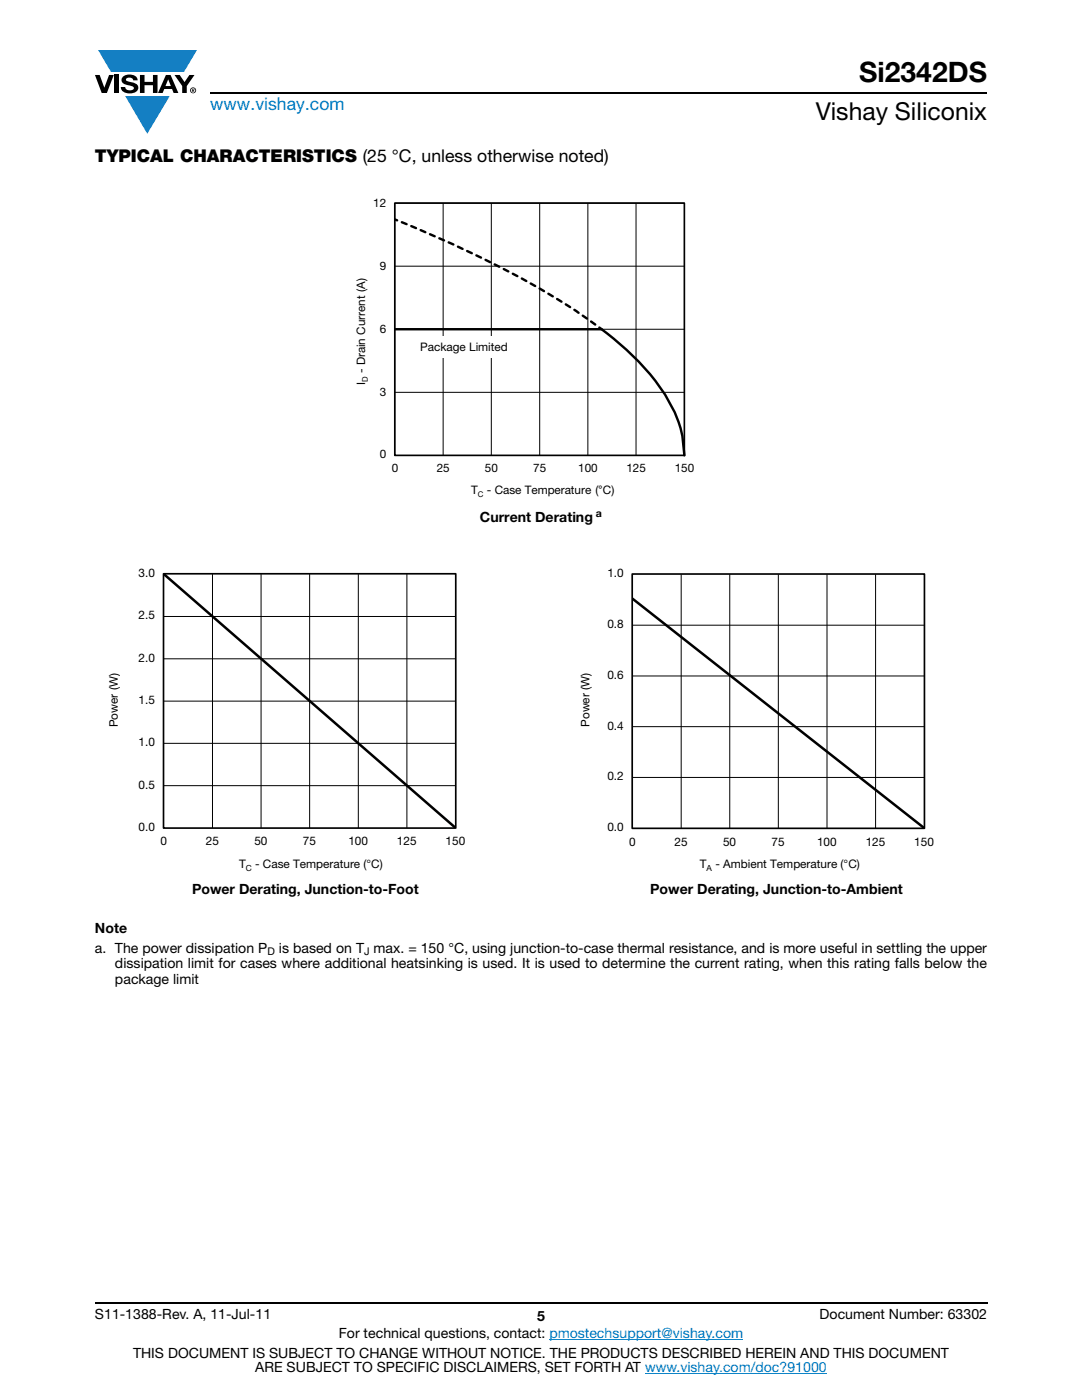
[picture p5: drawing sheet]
<svg xmlns="http://www.w3.org/2000/svg" width="216mm" height="279mm" viewBox="0 0 216 279" stroke-linecap="round" stroke-linejoin="round" font-family="sans-serif">
<defs><g id="words">
<text font-size="5.6" x="171.4" y="16.4">Si2342DS</text>
<text font-size="4.9" x="162.8" y="24">Vishay Siliconix</text>
<text font-size="3.5" fill="#007ec4" x="42" y="21.9">www.vishay.com</text>
<text font-size="3.5" x="18.9" y="32.3">TYPICAL CHARACTERISTICS (25 °C, unless otherwise noted)</text>
<g font-size="2.8">
<text x="95.8" y="104.1">Current Derating</text>
<text x="38.3" y="178.5">Power Derating, Junction-to-Foot</text>
<text x="129.7" y="178.5">Power Derating, Junction-to-Ambient</text>
<text x="18.9" y="186.2">Note</text>
<text x="18.9" y="190.1">a. The power dissipation P</text>
<text x="55.6" y="190.1">is based on T max. = 150 °C, using junction-to-case thermal resistance, and is more useful in settling the upper</text>
<text x="22.9" y="196.4">package limit</text>
<text x="22.9" y="193.3">dissipation limit for cases where additional heatsinking is used. It is used to determine the current rating, when this rating falls below the</text>
<text x="18.9" y="263.3">S11-1388-Rev. A, 11-Jul-11</text>
<text x="107.2" y="263.6">5</text>
<text x="163.6" y="263.3">Document Number: 63302</text>
<text x="67.6" y="267.1">For technical questions, contact: pmostechsupport@vishay.com</text>
<text x="26.5" y="271">THIS DOCUMENT IS SUBJECT TO CHANGE WITHOUT NOTICE. THE PRODUCTS DESCRIBED HEREIN AND THIS DOCUMENT</text>
<text x="50.9" y="273.8">ARE SUBJECT TO SPECIFIC DISCLAIMERS, SET FORTH AT www.vishay.com/doc?91000</text>
</g>
<g font-size="2.4">
<text x="27.7" y="115.2">3.0</text>
<text x="121.2" y="115.2">1.0</text>
<text x="27.7" y="123.6">2.5</text>
<text x="121.2" y="125.4">0.8</text>
<text x="27.7" y="132.1">2.0</text>
<text x="121.2" y="135.5">0.6</text>
<text x="27.7" y="140.5">1.5</text>
<text x="27.7" y="148.9">1.0</text>
<text x="121.2" y="145.6">0.4</text>
<text x="121.2" y="155.7">0.2</text>
<text x="27.7" y="157.4">0.5</text>
<text x="27.7" y="165.8">0.0</text>
<text x="121.2" y="165.9">0.0</text>
<text x="32" y="168.7">0</text>
<text x="41.1" y="168.7">25</text>
<text x="50.8" y="168.7">50</text>
<text x="60.5" y="168.7">75</text>
<text x="69.5" y="168.7">100</text>
<text x="79.2" y="168.7">125</text>
<text x="88.9" y="168.7">150</text>
<text x="125.6" y="168.8">0</text>
<text x="134.6" y="168.8">25</text>
<text x="144.3" y="168.8">50</text>
<text x="154" y="168.8">75</text>
<text x="163" y="168.8">100</text>
<text x="172.7" y="168.8">125</text>
<text x="182.4" y="168.8">150</text>
</g>
<g font-size="2.3">
<text x="74.5" y="41.3">12</text>
<text x="75.8" y="53.9">9</text>
<text x="75.8" y="66.5">6</text>
<text x="83.8" y="70.1">Package Limited</text>
<text x="72.9" y="76.8" transform="rotate(-90 72.9 76.8)">I</text>
<text x="72.9" y="74.5" transform="rotate(-90 72.9 74.5)">- Drain Current (A)</text>
<text x="75.8" y="79.1">3</text>
<text x="75.8" y="91.3">0</text>
<text x="78.2" y="94.2">0</text>
<text x="87.1" y="94.2">25</text>
<text x="96.8" y="94.2">50</text>
<text x="106.4" y="94.2">75</text>
<text x="115.4" y="94.2">100</text>
<text x="125" y="94.2">125</text>
<text x="134.6" y="94.2">150</text>
<text x="94" y="98.6">T</text>
<text x="97.1" y="98.6">- Case Temperature (°C)</text>
<text x="23.5" y="145.1" transform="rotate(-90 23.5 145.1)">Power (W)</text>
<text x="117.6" y="145" transform="rotate(-90 117.6 145)">Power (W)</text>
<text x="47.7" y="173.2">T</text>
<text x="50.9" y="173.2">- Case Temperature (°C)</text>
<text x="139.7" y="173.2">T</text>
<text x="142.7" y="173.2">- Ambient Temperature (°C)</text>
</g>
<g font-size="2.1">
<text x="118.9" y="103.3">a</text>
<text x="53.4" y="190.6">D</text>
<text x="72.6" y="190.6">J</text>
</g>
<g font-size="1.7">
<text x="49" y="173.9">C</text>
<text x="141" y="173.8">A</text>
</g>
<g font-size="1.6">
<text x="73.4" y="76.2" transform="rotate(-90 73.4 76.2)">D</text>
<text x="95.4" y="99.2">C</text>
</g>
</g></defs>
<g fill="#147fc3">
<path d="M19.6 10h19.7l-2.6 4.3h-1.1h-13.5z"/>
<path d="M25 19.2h8.9l-4.5 7.5z"/>
</g>
<g fill="#000">
<path d="M18.9 15h1l.9 2.5 1-2.5h.9l-1.4 3.6h-1zM22.9 15h.9v3.6h-.9zM24.6 15.3a2.1 2.1 0 0 1 2.8 .3l.1 .4h-.9a.79 .79 0 0 0-.7-.5 .79 .79 0 0 0-.8 .4l.3 .3 1 .2a1.08 1.08 0 0 1 1.2 1 1.08 1.08 0 0 1-1.1 1.2 1.73 1.73 0 0 1-2.4-1.2h.9a.96 .96 0 0 0 .8 .6 .96 .96 0 0 0 .9-.4 1.31 1.31 0 0 0-1.2-.6 1.03 1.03 0 0 1-1.1-.6 1.03 1.03 0 0 1 .2-1.1zM27.9 15h.9v1.3h1.7v-1.3h.9v3.6h-.9v-1.6h-1.7v1.6h-.9zM34.8 15h1.1l.9 1.4 1-1.4h1l-1.5 2.2v1.4h-.9v-1.4z"/>
<path d="M33.6 15.9l.5 1.3h-1.1zM33.1 15l-1.6 3.6h1l.3-.8h1.5l.3 .8h1l-1.6-3.6z"/>
<path d="M38.4 17.8h.2v.2h-.2zM38.3 17.7v.7h.1v-.3l.4 .3-.2-.3 .2-.2-.1-.2z"/>
<path d="M38.1 18a.46 .46 0 0 1 .9 0 .46 .46 0 0 1-.9 0zM37.9 18a.6 .6 0 0 0 1.2 0 .6 .6 0 0 0-1.2 0z"/>
</g>
<path d="M42 18.6h155M18.9 260h178.1" fill="none" stroke="#000" stroke-width=".36"/>
<path d="M109.6 267.3h38.7M128.7 274h36.3" fill="none" stroke="#007ec4" stroke-width=".2"/>
<path d="M70.9 39.4h68.2v60.1h-68.2z" fill="#fff"/>
<path d="M78.8 53.1h57.8M78.8 40.5h57.8v50.4h-57.8zM88.4 40.5v50.4M98 40.5v50.4M107.7 40.5v50.4M117.3 40.5v50.4M126.9 40.5v50.4M78.8 78.3h57.8M78.8 65.7h57.8" fill="none" stroke="#000" stroke-width=".2"/>
<path d="M78.8 40.5h57.8v50.4h-57.8z" fill="none" stroke="#000" stroke-width=".32"/>
<path d="M78.8 43.8l.4 .2M78.8 65.7h41.2M119.6 65.4l.4 .3a57.2 57.2 0 0 1 10.8 10.3 24.7 24.7 0 0 1 5.8 14.9" fill="none" stroke="#000" stroke-width=".48"/>
<path d="M80.2 44.4a208 208 0 0 1 35.2 18l3.8 2.7" fill="none" stroke="#000" stroke-width=".48" stroke-dasharray="1 1"/>
<g fill="#fff">
<path d="M81.9 67.1h20.9v4.3h-20.9z"/>
<path d="M21.5 113.2h71.3v61.2h-71.3z"/>
</g>
<path d="M42.4 114.6v50.6M52.1 114.6v50.6M61.8 114.6v50.6M71.5 114.6v50.6M81.2 114.6v50.6M32.7 139.9h58.2M32.7 131.5h58.2M32.7 123h58.2M32.7 156.8h58.2M32.7 148.4h58.2" fill="none" stroke="#000" stroke-width=".2"/>
<path d="M32.7 114.6l58.2 50.6" fill="none" stroke="#000" stroke-width=".5"/>
<path d="M32.6 114.5h58.3v50.8h-58.3z" fill="none" stroke="#000" stroke-width=".34"/>
<path d="M115.7 113.3h70.7v61h-70.7z" fill="#fff"/>
<path d="M135.9 114.6v50.7M145.6 114.6v50.7M155.3 114.6v50.7M165 114.6v50.7M174.7 114.6v50.7M126.2 134.9h58.2M126.2 124.8h58.2M126.2 155.2h58.2M126.2 145h58.2" fill="none" stroke="#000" stroke-width=".2"/>
<path d="M126.2 119.5l58.2 45.7" fill="none" stroke="#000" stroke-width=".5"/>
<path d="M126.1 114.6h58.4v50.7h-58.4z" fill="none" stroke="#000" stroke-width=".34"/>
<use href="#words"/>
</svg>
